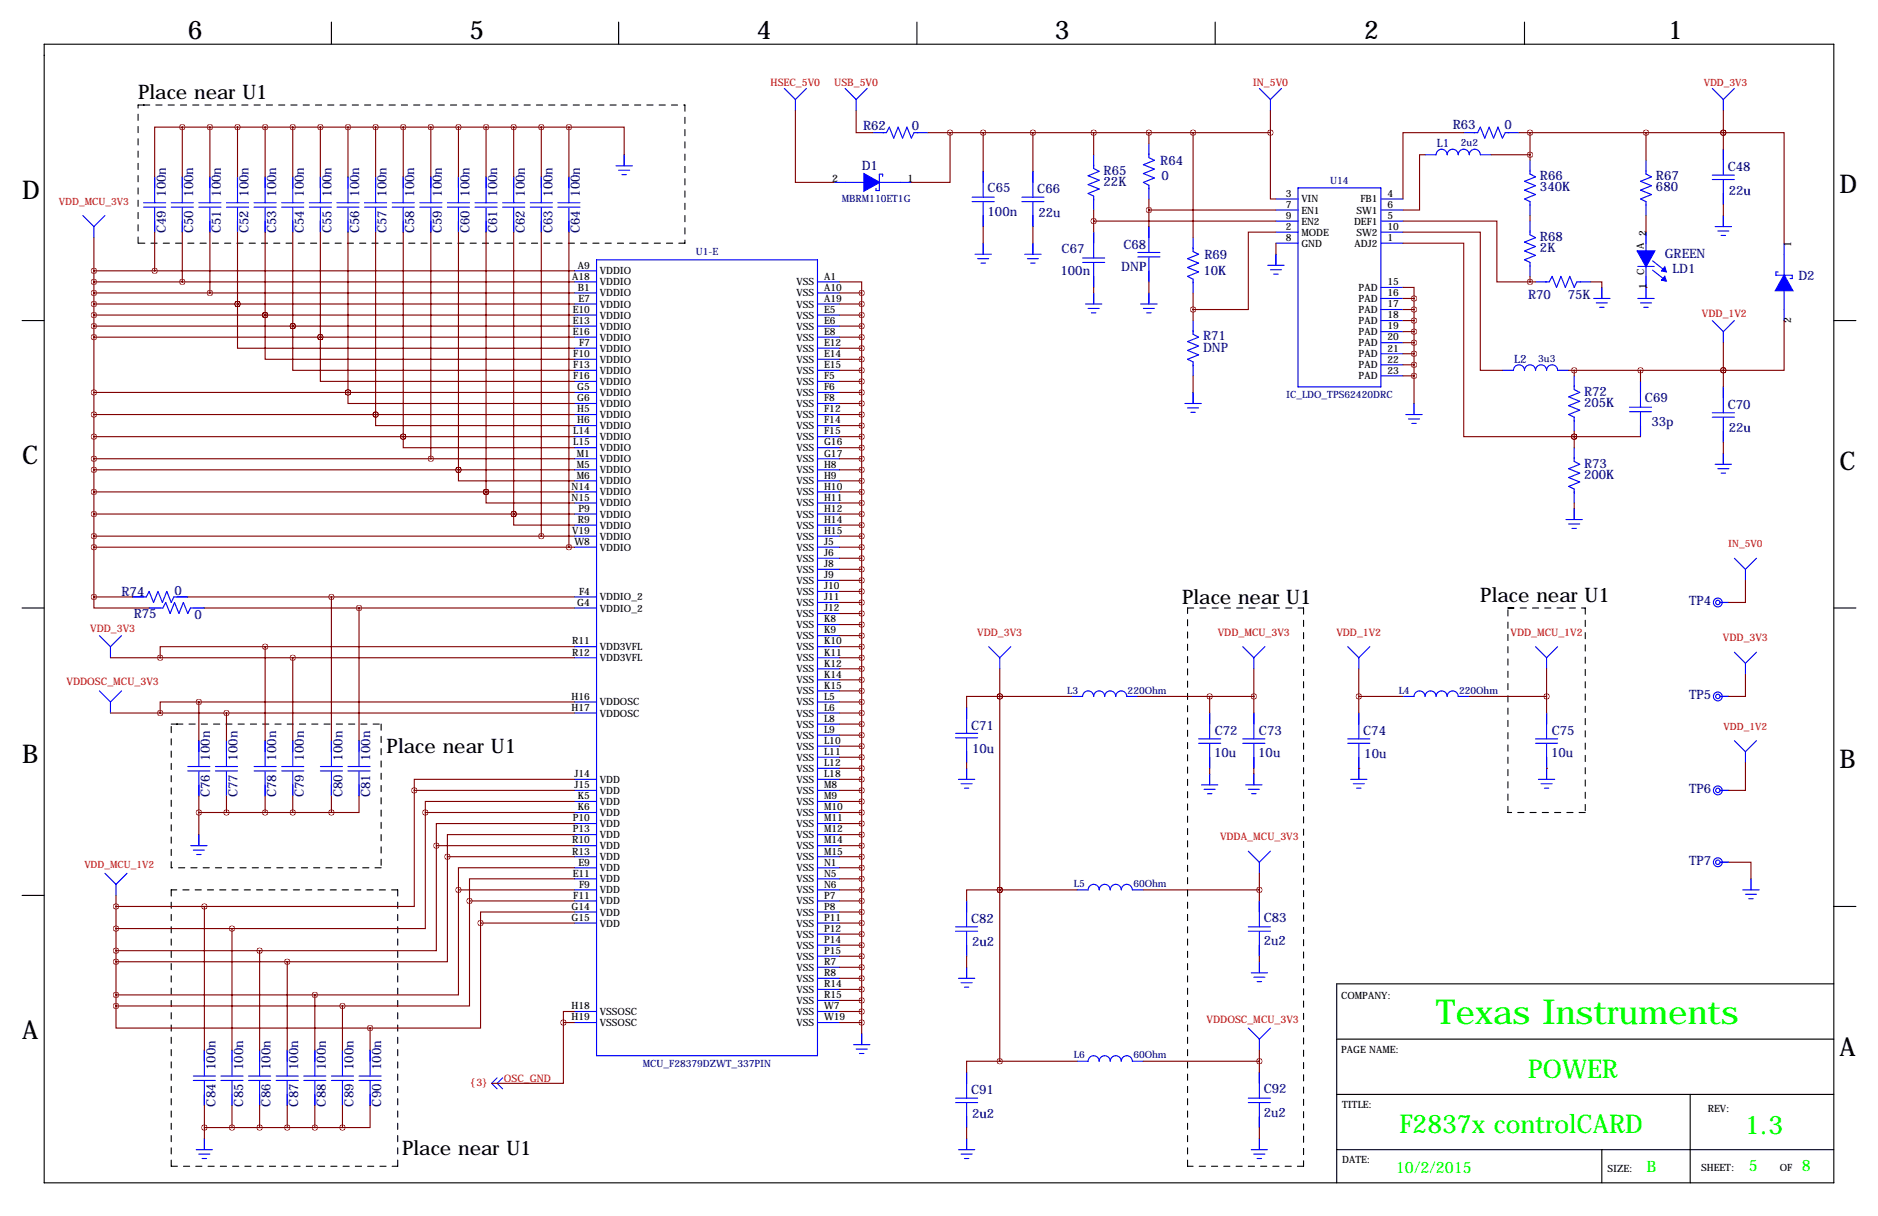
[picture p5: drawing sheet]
<svg xmlns="http://www.w3.org/2000/svg" width="432mm" height="279mm" viewBox="0 0 432 279" stroke-linecap="round" stroke-linejoin="round" font-family="sans-serif">
<defs><g id="words">
<text font-size="7.9" fill="#0f0" x="330.2" y="235.2">Texas Instruments</text>
<g font-size="5.9">
<text x="43.2" y="8.9">6</text>
<text x="107.9" y="8.9">5</text>
<text x="174" y="8.9">4</text>
<text x="242.6" y="8.9">3</text>
<text x="313.7" y="8.9">2</text>
<text x="383.5" y="8.9">1</text>
<text x="5.1" y="45.7">D</text>
<text x="422.9" y="44.4">D</text>
<text x="5.1" y="106.7">C</text>
<text x="422.9" y="107.9">C</text>
<text x="5.1" y="175.3">B</text>
<text x="422.9" y="176.5">B</text>
<text x="5.1" y="238.8">A</text>
<text x="422.9" y="242.6">A</text>
</g>
<g font-size="5.9" fill="#0f0">
<text x="351.3" y="247.7">POWER</text>
<text x="321.7" y="260.4">F2837x controlCARD</text>
<text x="401.2" y="260.6">1.3</text>
</g>
<g font-size="4.6">
<text x="31.7" y="22.9">Place near U1</text>
<text x="271.8" y="138.7">Place near U1</text>
<text x="340.4" y="138.4">Place near U1</text>
<text x="88.9" y="173">Place near U1</text>
<text x="92.5" y="265.4">Place near U1</text>
</g>
<g font-size="3.6" fill="#0f0">
<text x="321" y="269.5">10/2/2015</text>
<text x="378.6" y="269.2">B</text>
<text x="402.1" y="269">5</text>
<text x="414.3" y="269">8</text>
</g>
<g font-size="3" fill="#000080">
<text x="198.4" y="29.8">R62</text>
<text x="209.6" y="29.8">0</text>
<text x="334" y="29.7">R63</text>
<text x="345.9" y="29.7">0</text>
<text x="198.1" y="39.1">D1</text>
<text x="253.7" y="40.1">R65</text>
<text x="266.8" y="37.9">R64</text>
<text x="267" y="41.4">0</text>
<text x="354.1" y="41.4">R66</text>
<text x="380.7" y="41.4">R67</text>
<text x="397.3" y="39.4">C48</text>
<text x="38.1" y="45.2" transform="rotate(-90 38.1 45.2)">100n</text>
<text x="44.4" y="45.2" transform="rotate(-90 44.4 45.2)">100n</text>
<text x="50.8" y="45.2" transform="rotate(-90 50.8 45.2)">100n</text>
<text x="57.1" y="45.2" transform="rotate(-90 57.1 45.2)">100n</text>
<text x="63.5" y="45.2" transform="rotate(-90 63.5 45.2)">100n</text>
<text x="69.8" y="45.2" transform="rotate(-90 69.8 45.2)">100n</text>
<text x="76.2" y="45.2" transform="rotate(-90 76.2 45.2)">100n</text>
<text x="82.5" y="45.2" transform="rotate(-90 82.5 45.2)">100n</text>
<text x="88.9" y="45.2" transform="rotate(-90 88.9 45.2)">100n</text>
<text x="95.2" y="45.2" transform="rotate(-90 95.2 45.2)">100n</text>
<text x="101.6" y="45.2" transform="rotate(-90 101.6 45.2)">100n</text>
<text x="107.9" y="45.2" transform="rotate(-90 107.9 45.2)">100n</text>
<text x="114.3" y="45.2" transform="rotate(-90 114.3 45.2)">100n</text>
<text x="120.6" y="45.2" transform="rotate(-90 120.6 45.2)">100n</text>
<text x="127" y="45.2" transform="rotate(-90 127 45.2)">100n</text>
<text x="133.3" y="45.2" transform="rotate(-90 133.3 45.2)">100n</text>
<text x="227.1" y="44.2">C65</text>
<text x="238.5" y="44.4">C66</text>
<text x="253.7" y="42.7">22K</text>
<text x="354.1" y="43.9">340K</text>
<text x="380.7" y="43.9">680</text>
<text x="397.5" y="44.7">22u</text>
<text x="38.1" y="53.6" transform="rotate(-90 38.1 53.6)">C49</text>
<text x="44.4" y="53.6" transform="rotate(-90 44.4 53.6)">C50</text>
<text x="50.8" y="53.6" transform="rotate(-90 50.8 53.6)">C51</text>
<text x="57.1" y="53.6" transform="rotate(-90 57.1 53.6)">C52</text>
<text x="63.5" y="53.6" transform="rotate(-90 63.5 53.6)">C53</text>
<text x="69.8" y="53.6" transform="rotate(-90 69.8 53.6)">C54</text>
<text x="76.2" y="53.6" transform="rotate(-90 76.2 53.6)">C55</text>
<text x="82.5" y="53.6" transform="rotate(-90 82.5 53.6)">C56</text>
<text x="88.9" y="53.6" transform="rotate(-90 88.9 53.6)">C57</text>
<text x="95.2" y="53.6" transform="rotate(-90 95.2 53.6)">C58</text>
<text x="101.6" y="53.6" transform="rotate(-90 101.6 53.6)">C59</text>
<text x="107.9" y="53.6" transform="rotate(-90 107.9 53.6)">C60</text>
<text x="114.3" y="53.6" transform="rotate(-90 114.3 53.6)">C61</text>
<text x="120.6" y="53.6" transform="rotate(-90 120.6 53.6)">C62</text>
<text x="127" y="53.6" transform="rotate(-90 127 53.6)">C63</text>
<text x="133.3" y="53.6" transform="rotate(-90 133.3 53.6)">C64</text>
<text x="227.1" y="49.5">100n</text>
<text x="238.8" y="49.8">22u</text>
<text x="244.1" y="58.2">C67</text>
<text x="258.3" y="57.2">C68</text>
<text x="276.9" y="59.5">R69</text>
<text x="354.1" y="55.4">R68</text>
<text x="354.1" y="57.9">2K</text>
<text x="382.8" y="59.2">GREEN</text>
<text x="243.8" y="63.2">100n</text>
<text x="257.8" y="62.2">DNP</text>
<text x="276.7" y="63.3">10K</text>
<text x="384.6" y="62.8">LD1</text>
<text x="413.5" y="64.3">D2</text>
<text x="351.4" y="68.6">R70</text>
<text x="360.5" y="68.6">75K</text>
<text x="276.6" y="78.2">R71</text>
<text x="276.6" y="80.8">DNP</text>
<text x="364.2" y="90.9">R72</text>
<text x="364.2" y="93.5">205K</text>
<text x="378.2" y="92.5">C69</text>
<text x="397.3" y="94">C70</text>
<text x="379.7" y="97.8">33p</text>
<text x="397.5" y="99.3">22u</text>
<text x="364.2" y="107.4">R73</text>
<text x="364.2" y="110">200K</text>
<text x="27.9" y="136.9">R74</text>
<text x="40.1" y="136.7">0</text>
<text x="30.7" y="142">R75</text>
<text x="44.7" y="142.2">0</text>
<text x="388.4" y="139">TP4</text>
<text x="388.4" y="160.6">TP5</text>
<text x="223.3" y="167.6">C71</text>
<text x="223.5" y="173">10u</text>
<text x="279.1" y="174">10u</text>
<text x="279.3" y="168.9">C72</text>
<text x="289.3" y="174">10u</text>
<text x="289.5" y="168.9">C73</text>
<text x="313.4" y="168.9">C74</text>
<text x="356.6" y="174">10u</text>
<text x="356.8" y="168.9">C75</text>
<text x="48.3" y="174.8" transform="rotate(-90 48.3 174.8)">100n</text>
<text x="54.6" y="174.8" transform="rotate(-90 54.6 174.8)">100n</text>
<text x="63.5" y="174.8" transform="rotate(-90 63.5 174.8)">100n</text>
<text x="69.8" y="174.8" transform="rotate(-90 69.8 174.8)">100n</text>
<text x="78.7" y="174.8" transform="rotate(-90 78.7 174.8)">100n</text>
<text x="85.1" y="174.8" transform="rotate(-90 85.1 174.8)">100n</text>
<text x="313.7" y="174.2">10u</text>
<text x="48.3" y="183.1" transform="rotate(-90 48.3 183.1)">C76</text>
<text x="54.6" y="183.1" transform="rotate(-90 54.6 183.1)">C77</text>
<text x="63.5" y="183.1" transform="rotate(-90 63.5 183.1)">C78</text>
<text x="69.8" y="183.1" transform="rotate(-90 69.8 183.1)">C79</text>
<text x="78.7" y="183.1" transform="rotate(-90 78.7 183.1)">C80</text>
<text x="85.1" y="183.1" transform="rotate(-90 85.1 183.1)">C81</text>
<text x="388.4" y="182.2">TP6</text>
<text x="388.4" y="198.7">TP7</text>
<text x="223.3" y="212.1">C82</text>
<text x="290.6" y="211.8">C83</text>
<text x="223.5" y="217.4">2u2</text>
<text x="290.6" y="217.2">2u2</text>
<text x="49.5" y="245.9" transform="rotate(-90 49.5 245.9)">100n</text>
<text x="55.9" y="245.9" transform="rotate(-90 55.9 245.9)">100n</text>
<text x="62.2" y="245.9" transform="rotate(-90 62.2 245.9)">100n</text>
<text x="68.6" y="245.9" transform="rotate(-90 68.6 245.9)">100n</text>
<text x="74.9" y="245.9" transform="rotate(-90 74.9 245.9)">100n</text>
<text x="81.3" y="245.9" transform="rotate(-90 81.3 245.9)">100n</text>
<text x="87.6" y="245.9" transform="rotate(-90 87.6 245.9)">100n</text>
<text x="223.3" y="251.5">C91</text>
<text x="290.6" y="251.2">C92</text>
<text x="49.5" y="254.3" transform="rotate(-90 49.5 254.3)">C84</text>
<text x="55.9" y="254.3" transform="rotate(-90 55.9 254.3)">C85</text>
<text x="62.2" y="254.3" transform="rotate(-90 62.2 254.3)">C86</text>
<text x="68.6" y="254.3" transform="rotate(-90 68.6 254.3)">C87</text>
<text x="74.9" y="254.3" transform="rotate(-90 74.9 254.3)">C88</text>
<text x="81.3" y="254.3" transform="rotate(-90 81.3 254.3)">C89</text>
<text x="87.6" y="254.3" transform="rotate(-90 87.6 254.3)">C90</text>
<text x="223.5" y="256.8">2u2</text>
<text x="290.6" y="256.5">2u2</text>
</g>
<g font-size="2.6" fill="#000080">
<text x="330.4" y="33.8">L1</text>
<text x="348.2" y="83.4">L2</text>
</g>
<g font-size="2.4" fill="#f00">
<text x="177.2" y="19.8">HSEC_5V0</text>
<text x="191.8" y="19.8">USB_5V0</text>
<text x="288" y="19.8">IN_5V0</text>
<text x="391.3" y="72.9">VDD_1V2</text>
<text x="20.7" y="145.3">VDD_3V3</text>
<text x="224.7" y="146">VDD_3V3</text>
<text x="280" y="146">VDD_MCU_3V3</text>
<text x="307.3" y="146">VDD_1V2</text>
<text x="347.3" y="146">VDD_MCU_1V2</text>
<text x="396.2" y="147.3">VDD_3V3</text>
<text x="15.3" y="157.5">VDDOSC_MCU_3V3</text>
<text x="280.5" y="193">VDDA_MCU_3V3</text>
<text x="277.4" y="234.9">VDDOSC_MCU_3V3</text>
<text x="108.2" y="249.4">{3}</text>
<text x="115.8" y="248.7">OSC_GND</text>
</g>
<g font-size="2.4">
<text x="191.3" y="41.9">2</text>
<text x="208.7" y="41.9">1</text>
<text x="411.9" y="56.7" transform="rotate(-90 411.9 56.7)">1</text>
<text x="411.9" y="74.1" transform="rotate(-90 411.9 74.1)">2</text>
</g>
<g font-size="2.3" fill="#f00">
<text x="391.7" y="19.8">VDD_3V3</text>
<text x="13.6" y="47">VDD_MCU_3V3</text>
<text x="397.4" y="125.7">IN_5V0</text>
<text x="396.3" y="167.6">VDD_1V2</text>
<text x="19.4" y="199.4">VDD_MCU_1V2</text>
</g>
<g font-size="2.3" fill="#000080">
<text x="335.9" y="33.6">2u2</text>
<text x="193.5" y="46.3">MBRM110ET1G</text>
<text x="305.8" y="42.2">U14</text>
<text x="160" y="58.7">U1-E</text>
<text x="353.7" y="83.1">3u3</text>
<text x="295.7" y="91.5">IC_LDO_TPS62420DRC</text>
<text x="245.4" y="159.3">L3</text>
<text x="259.3" y="159.3">220Ohm</text>
<text x="321.6" y="159.3">L4</text>
<text x="335.5" y="159.3">220Ohm</text>
<text x="246.9" y="203.8">L5</text>
<text x="260.6" y="203.8">60Ohm</text>
<text x="147.8" y="245.2">MCU_F28379DZWT_337PIN</text>
<text x="246.9" y="243.2">L6</text>
<text x="260.6" y="243.2">60Ohm</text>
</g>
<g font-size="2.3">
<text x="295.6" y="45.2">3</text>
<text x="295.6" y="47.8">7</text>
<text x="299.2" y="46.5">VIN</text>
<text x="312.8" y="46.5">FB1</text>
<text x="319" y="45.2">4</text>
<text x="319" y="47.8">6</text>
<text x="295.6" y="50.3">9</text>
<text x="295.6" y="52.8">2</text>
<text x="299.2" y="49.1">EN1</text>
<text x="299.2" y="51.6">EN2</text>
<text x="311.3" y="51.6">DEF1</text>
<text x="311.9" y="49.1">SW1</text>
<text x="319" y="50.3">5</text>
<text x="319" y="52.8">10</text>
<text x="295.6" y="55.4">8</text>
<text x="299.2" y="54.1">MODE</text>
<text x="299.2" y="56.7">GND</text>
<text x="311.5" y="56.7">ADJ2</text>
<text x="311.9" y="54.1">SW2</text>
<text x="319" y="55.4">1</text>
<text x="377.9" y="57.2" transform="rotate(-90 377.9 57.2)">A 2</text>
<text x="131.6" y="64.3">A18</text>
<text x="132.9" y="61.7">A9</text>
<text x="137.9" y="63">VDDIO</text>
<text x="137.9" y="65.6">VDDIO</text>
<text x="183.1" y="65.6">VSS</text>
<text x="189.5" y="64.3">A1</text>
<text x="319" y="65.5">15</text>
<text x="378" y="63.1" transform="rotate(-90 378 63.1)">C</text>
<text x="131.7" y="71.9">E10</text>
<text x="132.9" y="66.8">B1</text>
<text x="133" y="69.3">E7</text>
<text x="137.9" y="68.1">VDDIO</text>
<text x="137.9" y="70.7">VDDIO</text>
<text x="183.1" y="68.1">VSS</text>
<text x="183.1" y="70.7">VSS</text>
<text x="189.5" y="66.8">A10</text>
<text x="189.5" y="69.3">A19</text>
<text x="189.5" y="71.9">E5</text>
<text x="312.4" y="66.8">PAD</text>
<text x="312.4" y="69.4">PAD</text>
<text x="312.4" y="71.9">PAD</text>
<text x="319" y="68.1">16</text>
<text x="319" y="70.6">17</text>
<text x="378.5" y="66.4" transform="rotate(-90 378.5 66.4)">1</text>
<text x="131.7" y="74.4">E13</text>
<text x="131.7" y="77">E16</text>
<text x="137.9" y="73.2">VDDIO</text>
<text x="137.9" y="75.7">VDDIO</text>
<text x="183.1" y="73.2">VSS</text>
<text x="183.1" y="75.7">VSS</text>
<text x="189.5" y="74.4">E6</text>
<text x="189.5" y="77">E8</text>
<text x="312.4" y="74.5">PAD</text>
<text x="312.4" y="77">PAD</text>
<text x="319" y="73.2">18</text>
<text x="319" y="75.7">19</text>
<text x="131.8" y="82">F10</text>
<text x="133.1" y="79.5">F7</text>
<text x="137.9" y="78.3">VDDIO</text>
<text x="137.9" y="80.8">VDDIO</text>
<text x="137.9" y="83.4">VDDIO</text>
<text x="183.1" y="78.3">VSS</text>
<text x="183.1" y="80.8">VSS</text>
<text x="183.1" y="83.4">VSS</text>
<text x="189.5" y="79.5">E12</text>
<text x="189.5" y="82">E14</text>
<text x="312.4" y="79.5">PAD</text>
<text x="312.4" y="82.1">PAD</text>
<text x="319" y="78.2">20</text>
<text x="319" y="80.8">21</text>
<text x="319" y="83.3">22</text>
<text x="131.8" y="84.6">F13</text>
<text x="131.8" y="87.1">F16</text>
<text x="132.7" y="89.7">G5</text>
<text x="137.9" y="85.9">VDDIO</text>
<text x="137.9" y="88.4">VDDIO</text>
<text x="183.1" y="85.9">VSS</text>
<text x="183.1" y="88.4">VSS</text>
<text x="189.5" y="84.6">E15</text>
<text x="189.5" y="87.1">F5</text>
<text x="189.5" y="89.7">F6</text>
<text x="312.4" y="84.6">PAD</text>
<text x="312.4" y="87.2">PAD</text>
<text x="319" y="85.9">23</text>
<text x="132.7" y="92.2">G6</text>
<text x="132.7" y="94.7">H5</text>
<text x="137.9" y="91">VDDIO</text>
<text x="137.9" y="93.5">VDDIO</text>
<text x="183.1" y="91">VSS</text>
<text x="183.1" y="93.5">VSS</text>
<text x="189.5" y="92.2">F8</text>
<text x="189.5" y="94.7">F12</text>
<text x="131.8" y="99.8">L14</text>
<text x="132.7" y="97.3">H6</text>
<text x="137.9" y="96.1">VDDIO</text>
<text x="137.9" y="98.6">VDDIO</text>
<text x="137.9" y="101.1">VDDIO</text>
<text x="183.1" y="96.1">VSS</text>
<text x="183.1" y="98.6">VSS</text>
<text x="183.1" y="101.1">VSS</text>
<text x="189.5" y="97.3">F14</text>
<text x="189.5" y="99.8">F15</text>
<text x="131.8" y="102.4">L15</text>
<text x="132.6" y="104.9">M1</text>
<text x="132.6" y="107.4">M5</text>
<text x="137.9" y="103.7">VDDIO</text>
<text x="137.9" y="106.2">VDDIO</text>
<text x="183.1" y="103.7">VSS</text>
<text x="183.1" y="106.2">VSS</text>
<text x="189.5" y="102.4">G16</text>
<text x="189.5" y="104.9">G17</text>
<text x="189.5" y="107.4">H8</text>
<text x="131.4" y="112.5">N14</text>
<text x="132.6" y="110">M6</text>
<text x="137.9" y="108.8">VDDIO</text>
<text x="137.9" y="111.3">VDDIO</text>
<text x="137.9" y="113.8">VDDIO</text>
<text x="183.1" y="108.8">VSS</text>
<text x="183.1" y="111.3">VSS</text>
<text x="183.1" y="113.8">VSS</text>
<text x="189.5" y="110">H9</text>
<text x="189.5" y="112.5">H10</text>
<text x="131.4" y="115.1">N15</text>
<text x="133" y="117.6">P9</text>
<text x="137.9" y="116.4">VDDIO</text>
<text x="137.9" y="118.9">VDDIO</text>
<text x="183.1" y="116.4">VSS</text>
<text x="183.1" y="118.9">VSS</text>
<text x="189.5" y="115.1">H11</text>
<text x="189.5" y="117.6">H12</text>
<text x="131.6" y="122.7">V19</text>
<text x="132.1" y="125.2">W8</text>
<text x="132.9" y="120.1">R9</text>
<text x="137.9" y="121.5">VDDIO</text>
<text x="137.9" y="124">VDDIO</text>
<text x="183.1" y="121.5">VSS</text>
<text x="183.1" y="124">VSS</text>
<text x="189.5" y="120.1">H14</text>
<text x="189.5" y="122.7">H15</text>
<text x="189.5" y="125.2">J5</text>
<text x="137.9" y="126.5">VDDIO</text>
<text x="183.1" y="126.5">VSS</text>
<text x="183.1" y="129.1">VSS</text>
<text x="183.1" y="131.6">VSS</text>
<text x="189.5" y="127.8">J6</text>
<text x="189.5" y="130.3">J8</text>
<text x="133.1" y="136.7">F4</text>
<text x="137.9" y="138">VDDIO_2</text>
<text x="183.1" y="134.2">VSS</text>
<text x="183.1" y="136.7">VSS</text>
<text x="189.5" y="132.8">J9</text>
<text x="189.5" y="135.4">J10</text>
<text x="189.5" y="137.9">J11</text>
<text x="132.7" y="139.2">G4</text>
<text x="137.9" y="140.5">VDDIO_2</text>
<text x="183.1" y="139.2">VSS</text>
<text x="183.1" y="141.8">VSS</text>
<text x="189.5" y="140.5">J12</text>
<text x="189.5" y="143">K8</text>
<text x="131.6" y="148.1">R11</text>
<text x="137.9" y="149.4">VDD3VFL</text>
<text x="183.1" y="144.3">VSS</text>
<text x="183.1" y="146.9">VSS</text>
<text x="183.1" y="149.4">VSS</text>
<text x="189.5" y="145.5">K9</text>
<text x="189.5" y="148.1">K10</text>
<text x="131.6" y="150.6">R12</text>
<text x="137.9" y="151.9">VDD3VFL</text>
<text x="183.1" y="151.9">VSS</text>
<text x="183.1" y="154.5">VSS</text>
<text x="189.5" y="150.6">K11</text>
<text x="189.5" y="153.2">K12</text>
<text x="189.5" y="155.7">K14</text>
<text x="131.4" y="160.8">H16</text>
<text x="183.1" y="157">VSS</text>
<text x="183.1" y="159.6">VSS</text>
<text x="189.5" y="158.2">K15</text>
<text x="189.5" y="160.8">L5</text>
<text x="131.4" y="163.3">H17</text>
<text x="137.9" y="162.1">VDDOSC</text>
<text x="137.9" y="164.6">VDDOSC</text>
<text x="183.1" y="162.1">VSS</text>
<text x="183.1" y="164.6">VSS</text>
<text x="183.1" y="167.2">VSS</text>
<text x="189.5" y="163.3">L6</text>
<text x="189.5" y="165.9">L8</text>
<text x="183.1" y="169.7">VSS</text>
<text x="183.1" y="172.3">VSS</text>
<text x="189.5" y="168.4">L9</text>
<text x="189.5" y="170.9">L10</text>
<text x="189.5" y="173.5">L11</text>
<text x="132.1" y="178.6">J14</text>
<text x="137.9" y="179.9">VDD</text>
<text x="183.1" y="174.8">VSS</text>
<text x="183.1" y="177.3">VSS</text>
<text x="183.1" y="179.9">VSS</text>
<text x="189.5" y="176">L12</text>
<text x="189.5" y="178.6">L18</text>
<text x="132.1" y="181.1">J15</text>
<text x="132.9" y="183.6">K5</text>
<text x="137.9" y="182.4">VDD</text>
<text x="137.9" y="185">VDD</text>
<text x="183.1" y="182.4">VSS</text>
<text x="183.1" y="185">VSS</text>
<text x="189.5" y="181.1">M8</text>
<text x="189.5" y="183.6">M9</text>
<text x="131.7" y="188.7">P10</text>
<text x="131.7" y="191.3">P13</text>
<text x="132.9" y="186.2">K6</text>
<text x="137.9" y="187.5">VDD</text>
<text x="137.9" y="190">VDD</text>
<text x="183.1" y="187.5">VSS</text>
<text x="183.1" y="190">VSS</text>
<text x="189.5" y="186.2">M10</text>
<text x="189.5" y="188.7">M11</text>
<text x="189.5" y="191.3">M12</text>
<text x="131.6" y="193.8">R10</text>
<text x="131.6" y="196.3">R13</text>
<text x="137.9" y="192.6">VDD</text>
<text x="137.9" y="195.1">VDD</text>
<text x="137.9" y="197.7">VDD</text>
<text x="183.1" y="192.6">VSS</text>
<text x="183.1" y="195.1">VSS</text>
<text x="183.1" y="197.7">VSS</text>
<text x="189.5" y="193.8">M14</text>
<text x="189.5" y="196.3">M15</text>
<text x="131.7" y="201.4">E11</text>
<text x="133" y="198.9">E9</text>
<text x="133.1" y="204">F9</text>
<text x="137.9" y="200.2">VDD</text>
<text x="137.9" y="202.7">VDD</text>
<text x="183.1" y="200.2">VSS</text>
<text x="183.1" y="202.7">VSS</text>
<text x="189.5" y="198.9">N1</text>
<text x="189.5" y="201.4">N5</text>
<text x="189.5" y="204">N6</text>
<text x="131.4" y="209">G14</text>
<text x="131.8" y="206.5">F11</text>
<text x="137.9" y="205.3">VDD</text>
<text x="137.9" y="207.8">VDD</text>
<text x="183.1" y="205.3">VSS</text>
<text x="183.1" y="207.8">VSS</text>
<text x="189.5" y="206.5">P7</text>
<text x="189.5" y="209">P8</text>
<text x="131.4" y="211.6">G15</text>
<text x="137.9" y="210.4">VDD</text>
<text x="137.9" y="212.9">VDD</text>
<text x="183.1" y="210.4">VSS</text>
<text x="183.1" y="212.9">VSS</text>
<text x="183.1" y="215.4">VSS</text>
<text x="189.5" y="211.6">P11</text>
<text x="189.5" y="214.1">P12</text>
<text x="183.1" y="218">VSS</text>
<text x="183.1" y="220.5">VSS</text>
<text x="189.5" y="216.7">P14</text>
<text x="189.5" y="219.2">P15</text>
<text x="189.5" y="221.7">R7</text>
<text x="183.1" y="223.1">VSS</text>
<text x="183.1" y="225.6">VSS</text>
<text x="189.5" y="224.3">R8</text>
<text x="189.5" y="226.8">R14</text>
<text x="131.4" y="231.9">H18</text>
<text x="137.9" y="233.2">VSSOSC</text>
<text x="183.1" y="228.1">VSS</text>
<text x="183.1" y="230.7">VSS</text>
<text x="183.1" y="233.2">VSS</text>
<text x="189.5" y="229.4">R15</text>
<text x="189.5" y="231.9">W7</text>
<text x="308.4" y="229.6">COMPANY:</text>
<text x="131.4" y="234.4">H19</text>
<text x="137.9" y="235.8">VSSOSC</text>
<text x="183.1" y="235.8">VSS</text>
<text x="189.5" y="234.4">W19</text>
<text x="308.4" y="242.1">PAGE NAME:</text>
<text x="308.6" y="254.5">TITLE:</text>
<text x="392.7" y="255.5">REV:</text>
<text x="308.6" y="267.2">DATE:</text>
<text x="369.6" y="269.2">SIZE:</text>
<text x="391.2" y="269">SHEET:</text>
<text x="409.2" y="269">OF</text>
</g>
</g></defs>
<g fill="none" stroke="#000" stroke-width=".25">
<path d="M10.2 10.2h411.4v261.6h-411.4zM76.2 5.1v5.1M142.2 5.1v5.1M210.8 5.1v5.1M279.4 5.1v5.1M350.5 5.1v5.1M5.1 73.7h5.1M421.6 73.7h5.1M5.1 139.7h5.1M421.6 139.7h5.1M5.1 205.7h5.1M421.6 208.3h.1"/>
<path d="M421.6 208.3h5.1M307.3 238.8h114.3M421.6 226.1h-114.3v45.7M307.3 251.5h114.3M388.6 251.5v20.3M307.3 264.2h114.3M368.3 264.2v7.6"/>
</g>
<g fill="none" stroke="#000" stroke-width=".25" stroke-dasharray="1.4 1.4">
<path d="M31.7 24.1h2.6M33 24.1h124.5M157.5 24.1v31.8M31.7 55.9v-31.8M157.5 55.9h-125.8M273 139.7h26.7M299.7 139.7v128.3M346.7 139.7h17.8M346.7 139.7h1.3M364.5 139.7v47M39.4 166.4h2.5M40.6 166.4h47"/>
<path d="M87.6 166.4v33M39.4 199.4v-33M87.6 199.4h-48.2M346.7 186.7v-47M364.5 186.7h-17.8M39.4 204.5v63.5M91.4 204.5h-52M39.4 268h52M91.4 268v-63.5M273 268v-128.3M299.7 268h-26.7"/>
</g>
<g fill="none" stroke="#00f" stroke-width=".25">
<path d="M141.6 38.1h3.8M142.2 39.1h2.6M143.5 35.6v2.3M180.3 20.3l2.6 2.6M182.9 22.9v2.5M185.4 20.3l-2.5 2.6M194.3 20.3l2.5 2.6M196.8 22.9v2.5M199.4 20.3l-2.6 2.6M200.7 30.5h3.1l.7-1.3 1 2.6 1-2.6 1 2.6 1-2.6 1 2.6 .7-1.3h3.2M226.1 39.4v5.9M237.5 39.4v5.9"/>
<path d="M251.5 35.6v3.1l1.2 .7-2.5 1 2.5 1-2.5 1 2.5 1-2.5 1 1.3 .7v3.2M264.2 33v3.2l1.2 .6-2.5 1 2.5 1.1-2.5 1 2.5 1-2.5 1 1.3 .7v3.1M289.6 20.3l2.5 2.6M292.1 22.9v2.5M294.6 20.3l-2.5 2.6M327.7 35.6h2.5a1.27 1.27 0 0 1 1.3-1.3 1.27 1.27 0 0 1 1.2 1.3 1.27 1.27 0 0 1 1.3-1.3 1.27 1.27 0 0 1 1.3 1.3 1.27 1.27 0 0 1 1.2-1.3 1.27 1.27 0 0 1 1.3 1.3 1.27 1.27 0 0 1 1.3-1.3 1.27 1.27 0 0 1 1.3 1.3h2.5M336.5 30.5h3.3l.6-1.3 1 2.6 1-2.6 1 2.6 1-2.6 1 2.6 .7-1.3h3.1M351.8 36.8v3.2l1.3 .6-2.6 1.1 2.6 1-2.6 1 2.6 1-2.6 1 1.3 .6v3.2M378.5 36.8v3.2l1.2 .6-2.5 1.1 2.5 1-2.5 1 2.5 1-2.5 1 1.3 .6v3.2M393.7 20.3l2.5 2.6M396.2 22.9v2.5M396.2 34.3v5.9"/>
<path d="M398.8 20.3l-2.6 2.6M19 49.5l2.6 2.6M21.6 52.1v2.5M24.1 49.5l-2.5 2.6M33 46.6h5.1M33 47.6h5.1M35.6 40.6v6M35.6 47.8v5.5M39.4 46.6h5M39.4 47.6h5M41.9 40.6v6M41.9 47.8v5.5"/>
<path d="M45.7 46.6h5.1M45.7 47.6h5.1M48.3 40.6v6M48.3 47.8v5.5M52.1 46.6h5M52.1 47.6h5M54.6 40.6v6M54.6 47.8v5.5M58.4 46.6h5.1M58.4 47.6h5.1M61 40.6v6M61 47.8v5.5"/>
<path d="M64.8 46.6h5M64.8 47.6h5M67.3 40.6v6M67.3 47.8v5.5M71.1 46.6h5.1M71.1 47.6h5.1M73.7 40.6v6M73.7 47.8v5.5M77.5 46.6h5M77.5 47.6h5M80 40.6v6M80 47.8v5.5"/>
<path d="M83.8 46.6h5.1M83.8 47.6h5.1M86.4 40.6v6M86.4 47.8v5.5M90.2 46.6h5M90.2 47.6h5M92.7 40.6v6M92.7 47.8v5.5M96.5 46.6h5.1M96.5 47.6h5.1M99.1 40.6v6M99.1 47.8v5.5"/>
<path d="M102.9 46.6h5M102.9 47.6h5M105.4 40.6v6M105.4 47.8v5.5M109.2 46.6h5.1M109.2 47.6h5.1M111.8 40.6v6M111.8 47.8v5.5M115.6 46.6h5M115.6 47.6h5M118.1 40.6v6M118.1 47.8v5.5"/>
<path d="M121.9 46.6h5.1M121.9 47.6h5.1M124.5 40.6v6M124.5 47.8v5.5M128.3 46.6h5M128.3 47.6h5M130.8 40.6v6M130.8 47.8v5.5M137.2 59.7h50.8v182.9h-50.8zM143 40.1h1M191.8 41.9h17.7M202.9 40.5v-.5h-.7v3.8h-.8v-.5"/>
<path d="M223.5 45.3h5.1M223.5 46.3h5.1M224.2 58.4h3.7M224.8 59.4h2.5M226.1 46.5v5.6M226.1 55.9v2.4M234.9 45.3h5.1M234.9 46.3h5.1M235.6 58.4h3.8M236.2 59.4h2.6M237.5 46.5v5.6M237.5 55.9v2.4"/>
<path d="M248.9 59.3h5.1M251.5 53.3v6M261.6 58h5.1M261.6 59h5.1M264.2 52.1v5.9M264.2 59.2v5.6M274.3 54.6v3.2l1.3 .6-2.6 1 2.6 1.1-2.6 1 2.6 1-2.6 1 1.3 .7v3.1M293.4 45.7h5M293.4 48.3h5M293.4 50.8h5M293.4 53.3h5M293.4 55.9h5"/>
<path d="M293.4 58.4v2.4M298.4 43.2h19.1v45.7h-19.1zM317.5 45.7h5.1M317.5 48.3h5.1M317.5 50.8h5.1M317.5 53.3h5.1M317.5 55.9h5.1M351.8 50.8v3.1l1.3 .7-2.6 1 2.6 1-2.6 1.1 2.6 1-2.6 1 1.3 .6v3.2M378.5 53.3v15.1M380 59.9l2.9 2.3M393.7 40.2h5.1M393.7 41.2h5.1"/>
<path d="M394.4 52.1h3.7M395 53.1h2.5M395.7 54.1h1M396.2 41.4v5.6M396.2 49.5v2.4M410.2 55.9v17.8M132.1 62.2h5.1M132.1 64.8h5.1M132.1 67.3h5.1M132.1 69.8h5.1M132.1 72.4h5.1M132.1 74.9h5.1"/>
<path d="M132.1 77.5h5.1M188 64.8h5M188 67.3h5M188 69.8h5M188 72.4h5M188 74.9h5M188 77.5h5M225.6 60.5h1M237 60.5h1M248.9 60.3h5.1M249.6 69.8h3.7M250.2 70.9h2.5"/>
<path d="M251 71.9h1M251.5 60.5v5.5M251.5 67.3v2.4M262.3 69.8h3.7M262.9 70.9h2.5M263.7 71.9h1M264.2 67.3v2.4M274.3 73.7v3.1l1.3 .7-2.6 1 2.6 1-2.6 1 2.6 1-2.6 1 1.3 .7v3.2M291.5 61h3.7M292.1 62h2.5M292.9 63h1M317.5 66h5.1"/>
<path d="M317.5 68.6h5.1M317.5 71.1h5.1M317.5 73.7h5.1M317.5 76.2h5.1M317.5 78.7h5.1M353.1 64.8h3.1l.7-1.3 1 2.5 1-2.5 1 2.5 1-2.5 1 2.5 .7-1.2h3.2M366.4 68.6h3.8M367 69.6h2.6M367.8 70.6h1M368.3 66v2.4M376.6 61.2h3.7M376.6 68.6h3.7"/>
<path d="M377.2 69.6h2.5M378 70.6h1M380 62.1l2.9 2.3M393.7 73.7l2.5 2.5M396.2 76.2v2.5M398.8 73.7l-2.6 2.5M408.8 62.5h-.5v.7h3.8v.8h-.5M132.1 80h5.1M132.1 82.5h5.1M132.1 85.1h5.1M132.1 87.6h5.1M132.1 90.2h5.1"/>
<path d="M132.1 92.7h5.1M132.1 95.2h5.1M132.1 97.8h5.1M188 80h5M188 82.5h5M188 85.1h5M188 87.6h5M188 90.2h5M188 92.7h5M188 95.2h5M188 97.8h5M272.4 92.7h3.8"/>
<path d="M273 93.7h2.6M273.8 94.7h1M274.3 90.2v2.4M317.5 81.3h5.1M317.5 83.8h5.1M317.5 86.4h5.1M323.2 95.2h3.8M323.8 96.3h2.6M324.6 97.3h1M325.1 92.7v2.4M345.4 85.1h2.6a1.27 1.27 0 0 1 1.2-1.3 1.27 1.27 0 0 1 1.3 1.3 1.27 1.27 0 0 1 1.3-1.3 1.27 1.27 0 0 1 1.3 1.3 1.27 1.27 0 0 1 1.2-1.3 1.27 1.27 0 0 1 1.3 1.3 1.27 1.27 0 0 1 1.3-1.3 1.27 1.27 0 0 1 1.2 1.3h2.6M361.9 86.4v3.1l1.3 .7-2.5 1 2.5 1-2.5 1 2.5 1-2.5 1 1.2 .7v3.2"/>
<path d="M374.6 93.6h5.1M374.6 94.6h5.1M377.2 87.6v6M377.2 94.7v5.6M393.7 94.8h5.1M393.7 95.9h5.1M396.2 88.9v5.9M396.2 96v5.6M132.1 100.3h5.1M132.1 102.9h5.1M132.1 105.4h5.1M132.1 107.9h5.1"/>
<path d="M132.1 110.5h5.1M132.1 113h5.1M132.1 115.6h5.1M132.1 118.1h5.1M188 100.3h5M188 102.9h5M188 105.4h5M188 107.9h5M188 110.5h5M188 113h5M188 115.6h5M188 118.1h5"/>
<path d="M360.1 119.4h3.7M361.9 102.9v3.1l1.3 .7-2.5 1 2.5 1-2.5 1 2.5 1-2.5 1.1 1.2 .6v3.2M361.9 116.8v2.4M394.4 106.7h3.7M395 107.7h2.5M395.7 108.7h1M396.2 104.1v2.4M30.5 137.2h3.1l.7-1.3 1 2.5 1-2.5 1 2.5 1.1-2.5 1 2.5 .6-1.2h3.2M34.3 139.7h3.1l.7-1.3 1 2.6 1-2.6 1 2.6 1.1-2.6 1 2.6 .6-1.3h3.2M132.1 120.7h5.1M132.1 123.2h5.1M132.1 125.7h5.1"/>
<path d="M132.1 137.2h5.1M132.1 139.7h5.1M188 120.7h5M188 123.2h5M188 125.7h5M188 128.3h5M188 130.8h5M188 133.3h5M188 135.9h5M188 138.4h5M360.7 120.4h2.5M361.4 121.4h1.1"/>
<path d="M395.5 138.4h2M398.8 128.3l2.5 2.5M401.3 130.8v2.5M403.9 128.3l-2.6 2.5M22.9 146l2.5 2.6M22.9 158.8l2.5 2.5M25.4 148.6v2.5M27.9 146l-2.5 2.6M27.9 158.8l-2.5 2.5M132.1 148.6h5.1M132.1 151.1h5.1M188 148.6h5"/>
<path d="M188 151.1h5M188 141h5M188 143.5h5M188 146h5M188 153.7h5M188 156.2h5M188 158.8h5M227.3 148.6l2.6 2.5M229.9 151.1v2.6M232.4 148.6l-2.5 2.5M285.8 148.6l2.5 2.5M288.3 151.1v2.6"/>
<path d="M290.8 148.6l-2.5 2.5M309.9 148.6l2.5 2.5M312.4 151.1v2.6M315 148.6l-2.6 2.5M353.1 148.6l2.5 2.5M355.6 151.1v2.6M358.1 148.6l-2.5 2.5M398.8 149.9l2.5 2.5M401.3 152.4v2.5M403.9 149.9l-2.6 2.5M25.4 161.3v2.5M43.2 176.1h5.1"/>
<path d="M43.2 177.1h5.1M45.7 170.2v5.9M45.7 177.3v5.6M49.5 176.1h5.1M49.5 177.1h5.1M52.1 170.2v5.9M52.1 177.3v5.6M58.4 176.1h5.1M58.4 177.1h5.1M61 170.2v5.9M61 177.3v5.6M64.8 176.1h5"/>
<path d="M64.8 177.1h5M67.3 170.2v5.9M67.3 177.3v5.6M73.7 176.1h5M73.7 177.1h5M76.2 170.2v5.9M76.2 177.3v5.6M80 176.1h5.1M80 177.1h5.1M82.5 170.2v5.9M82.5 177.3v5.6M132.1 161.3h5.1"/>
<path d="M132.1 163.8h5.1M132.1 179.1h5.1M188 161.3h5M188 163.8h5M188 179.1h5M188 166.4h5M188 168.9h5M188 171.4h5M188 174h5M188 176.5h5M219.7 168.5h5.1M219.7 169.5h5.1"/>
<path d="M220.4 179.1h3.7M222.2 162.6v5.9M222.2 169.7v5.6M222.2 176.5v2.4M246.4 160h2.5a1.27 1.27 0 0 1 1.3-1.3 1.27 1.27 0 0 1 1.3 1.3 1.27 1.27 0 0 1 1.2-1.3 1.27 1.27 0 0 1 1.3 1.3 1.27 1.27 0 0 1 1.3-1.3 1.27 1.27 0 0 1 1.2 1.3 1.27 1.27 0 0 1 1.3-1.3 1.27 1.27 0 0 1 1.3 1.3h2.5M275.6 169.8h5.1M275.6 170.8h5.1M278.1 163.8v6M278.1 170.9v5.6M278.1 177.8v2.4M285.8 169.8h5M285.8 170.8h5"/>
<path d="M288.3 163.8v6M288.3 170.9v5.6M288.3 177.8v2.4M309.9 169.8h5.1M309.9 170.8h5.1M310.5 179.1h3.8M312.4 163.8v6M312.4 170.9v8M322.6 160h2.5a1.27 1.27 0 0 1 1.3-1.3 1.27 1.27 0 0 1 1.3 1.3 1.27 1.27 0 0 1 1.2-1.3 1.27 1.27 0 0 1 1.3 1.3 1.27 1.27 0 0 1 1.3-1.3 1.27 1.27 0 0 1 1.2 1.3 1.27 1.27 0 0 1 1.3-1.3 1.27 1.27 0 0 1 1.3 1.3h2.5M353.1 169.8h5M353.1 170.8h5M353.7 179.1h3.8"/>
<path d="M355.6 163.8v6M355.6 170.9v8M395.5 160h2M398.8 170.2l2.5 2.5M401.3 172.7v2.6M403.9 170.2l-2.6 2.5M43.8 194.3h3.8M44.4 195.3h2.6M45.2 196.3h1M45.7 191.8v2.4M132.1 181.6h5.1M132.1 184.1h5.1"/>
<path d="M132.1 186.7h5.1M132.1 189.2h5.1M132.1 191.8h5.1M132.1 194.3h5.1M132.1 196.8h5.1M132.1 199.4h5.1M188 181.6h5M188 184.1h5M188 186.7h5M188 189.2h5M188 191.8h5M188 194.3h5"/>
<path d="M188 196.8h5M188 199.4h5M221 180.1h2.5M221.7 181.1h1.1M276.3 180.3h3.7M276.9 181.4h2.5M277.6 182.4h1M286.4 180.3h3.8M287 195.6l2.6 2.5M287 181.4h2.6M287.8 182.4h1M289.6 198.1v2.6"/>
<path d="M292.1 195.6l-2.5 2.5M311.1 180.1h2.6M311.9 181.1h1M354.3 180.1h2.6M355.1 181.1h1M395.5 181.6h2M395.5 198.1h2M24.1 200.7l2.6 2.5M26.7 203.2v2.5M29.2 200.7l-2.5 2.5M132.1 201.9h5.1M132.1 204.5h5.1"/>
<path d="M132.1 207h5.1M132.1 209.5h5.1M132.1 212.1h5.1M188 201.9h5M188 204.5h5M188 207h5M188 209.5h5M188 212.1h5M188 214.6h5M188 217.2h5M188 219.7h5M219.7 213h5.1"/>
<path d="M219.7 214h5.1M222.2 207v6M222.2 214.1v5.6M247.6 204.5h2.6a1.27 1.27 0 0 1 1.3-1.3 1.27 1.27 0 0 1 1.2 1.3 1.27 1.27 0 0 1 1.3-1.3 1.27 1.27 0 0 1 1.3 1.3 1.27 1.27 0 0 1 1.2-1.3 1.27 1.27 0 0 1 1.3 1.3 1.27 1.27 0 0 1 1.3-1.3 1.27 1.27 0 0 1 1.2 1.3h2.6M287 213h5.1M287 214h5.1M289.6 207v6M289.6 214.1v5.6M400.7 204.5h3.8M401.3 205.5h2.6M402.1 206.5h1M402.6 201.9v2.4"/>
<path d="M132.1 232.4h5.1M132.1 234.9h5.1M188 232.4h5M188 234.9h5M188 222.2h5M188 224.8h5M188 227.3h5M188 229.9h5M198.1 237.5v2.4M220.4 224.8h3.7M221 225.8h2.5M221.7 226.8h1.1"/>
<path d="M222.2 222.2v2.4M287 236.2l2.6 2.6M287.7 223.5h3.7M288.3 224.5h2.5M289.1 225.6h1M289.6 221v2.4M289.6 238.8v2.5M292.1 236.2l-2.5 2.6M44.4 247.2h5.1M44.4 248.3h5.1M47 241.3v5.9M47 248.4v5.6"/>
<path d="M50.8 247.2h5.1M50.8 248.3h5.1M53.3 241.3v5.9M53.3 248.4v5.6M57.1 247.2h5.1M57.1 248.3h5.1M59.7 241.3v5.9M59.7 248.4v5.6M63.5 247.2h5.1M63.5 248.3h5.1M66 241.3v5.9M66 248.4v5.6"/>
<path d="M69.8 247.2h5.1M69.8 248.3h5.1M72.4 241.3v5.9M72.4 248.4v5.6M76.2 247.2h5.1M76.2 248.3h5.1M78.7 241.3v5.9M78.7 248.4v5.6M82.5 247.2h5.1M82.5 248.3h5.1M85.1 241.3v5.9M85.1 248.4v5.6"/>
<path d="M196.2 240h3.8M196.8 241h2.6M197.6 242.1h1M219.7 252.3h5.1M219.7 253.3h5.1M222.2 246.4v5.9M222.2 253.5v5.6M247.6 243.8h2.6a1.27 1.27 0 0 1 1.3-1.2 1.27 1.27 0 0 1 1.2 1.2 1.27 1.27 0 0 1 1.3-1.2 1.27 1.27 0 0 1 1.3 1.2 1.27 1.27 0 0 1 1.2-1.2 1.27 1.27 0 0 1 1.3 1.2 1.27 1.27 0 0 1 1.3-1.2 1.27 1.27 0 0 1 1.2 1.2h2.6M287 252.3h5.1M287 253.3h5.1M289.6 246.4v5.9M289.6 253.5v5.6"/>
<path d="M45.1 264.2h3.8M45.7 265.2h2.6M46.5 266.2h1M47 261.6v2.4M220.4 264.2h3.7M221 265.2h2.5M221.7 266.2h1.1M222.2 261.6v2.4M287.7 264.2h3.7M288.3 265.2h2.5M289.1 266.2h1M289.6 261.6v2.4"/>
<circle cx="395" cy="138.4" r="1.02"/>
<circle cx="395" cy="138.4" r=".51"/>
<circle cx="395" cy="160" r="1.02"/>
<circle cx="395" cy="160" r=".51"/>
<circle cx="395" cy="198.1" r="1.02"/>
<circle cx="395" cy="181.6" r="1.02"/>
<circle cx="395" cy="181.6" r=".51"/>
<circle cx="395" cy="198.1" r=".51"/>
</g>
<g fill="#00f" stroke="#00f" stroke-width=".25">
<path d="M382.8 61.3l.3 1.2-1.1-.3z"/>
<path d="M382.8 63.5l.3 1.1-1.1-.2z"/>
<path d="M376.4 57.7h4.1l-2 3.6z"/>
<path d="M198.6 39.9l3.7 2-3.7 2z"/>
<path d="M410.2 63.1l2 3.7h-4z"/>
</g>
<g fill="none" stroke="#00f" stroke-width=".23">
<path d="M143.5 35.6v2.5M226.1 55.9v2.5M237.5 55.9v2.5M293.4 58.4v2.6M396.2 49.5v2.6M251.5 67.3v2.5M264.2 67.3v2.5M368.3 66v2.6M378.5 66v2.6M274.3 90.2v2.5M325.1 92.7v2.5M361.9 116.8v2.6"/>
<path d="M396.2 104.1v2.6M222.2 176.5v2.6M278.1 177.8v2.5M288.3 177.8v2.5M312.4 176.5v2.6M355.6 176.5v2.6M45.7 191.8v2.5M402.6 201.9v2.6M198.1 237.5v2.5M222.2 222.2v2.6M289.6 221v2.5M114.3 247.6l-1.3 1.3 1.3 1.3"/>
<path d="M115.6 247.6l-1.3 1.3 1.3 1.3M47 261.6v2.6M222.2 261.6v2.6M289.6 261.6v2.6"/>
</g>
<g fill="none" stroke="#800000" stroke-width=".25">
<path d="M41.9 29.2h-6.3v11.4M41.9 29.2h88.9M41.9 29.2v11.4M48.3 29.2v11.4M54.6 29.2v11.4M61 29.2v11.4M67.3 29.2v11.4M73.7 29.2v11.4M80 29.2v11.4M86.4 29.2v11.4M92.7 29.2v11.4M99.1 29.2v11.4"/>
<path d="M105.4 29.2v11.4M111.8 29.2v11.4M118.1 29.2v11.4M124.5 29.2v11.4M130.8 29.2h12.7v6.4M130.8 29.2v11.4M182.9 25.4v16.5h8.9M196.8 25.4v5.1h3.9M213.4 30.5h78.7M218.4 30.5v11.4h-8.9M226.1 30.5v8.9M237.5 30.5v8.9"/>
<path d="M251.5 30.5v5.1M264.2 30.5v2.5M274.3 30.5v24.1M292.1 30.5v15.2h1.3M292.1 25.4v5.1M327.7 35.6h-1.3v12.7h-3.8M336.5 30.5h-13.9v15.2M342.9 35.6h8.9M349.2 30.5h47M351.8 30.5v6.3M378.5 30.5v6.3M396.2 30.5h.1"/>
<path d="M396.2 30.5h14v25.4M396.2 25.4v8.9M21.6 54.6v82.6M35.6 53.3v8.9M41.9 53.3v11.5M48.3 53.3v14M54.6 53.3v16.5M61 53.3v19.1M67.3 53.3v21.6M73.7 53.3v24.2M80 53.3v36.9M86.4 53.3v41.9"/>
<path d="M92.7 53.3v47M99.1 53.3v52.1M105.4 53.3v54.6M111.8 53.3v59.7M118.1 53.3v64.8M124.5 53.3v69.9M130.8 53.3v72.4M226.1 52.1v3.8M237.5 52.1v3.8M251.5 48.3v5M251.5 50.8h41.9M264.2 45.7v6.4"/>
<path d="M264.2 48.3h29.2M293.4 53.3h-6.4v17.8h-12.7M293.4 55.9v2.5M322.6 50.8h21.6v14h7.6M322.6 53.3h17.8v31.8h5M322.6 55.9h13.9v44.4h25.4M351.8 49.5v1.3M378.5 49.5v3.8M396.2 47v2.5M21.6 67.3h110.5M21.6 69.8h110.5M21.6 72.4h110.5"/>
<path d="M21.6 74.9h110.5M21.6 77.5h110.5M21.6 62.2h110.5M21.6 64.8h110.5M54.6 69.8v10.2h77.5M54.6 69.8h.1M61 72.4v10.1h71.1M61 72.4h.1M67.3 74.9h.1M67.3 74.9v10.2h64.8M73.7 77.5h.1M73.7 77.5v10.1h58.4"/>
<path d="M193 64.8h5.1v2.5M193 67.3h5.1M193 69.8h5.1M193 72.4h5.1M193 74.9h5.1M193 77.5h5.1M198.1 67.3v170.2M251.5 66v1.3M264.2 64.8v2.5M274.3 67.3v6.4M322.6 66h2.5v2.6M322.6 68.6h2.5"/>
<path d="M322.6 71.1h2.5M322.6 73.7h2.5M322.6 76.2h2.5M322.6 78.7h2.5M325.1 68.6v24.1M351.8 64.8h1.3M351.8 63.5v1.3M365.8 64.8h2.5v1.2M378.5 66h.1M396.2 78.7v10.2M410.2 73.7v11.4h-14M21.6 90.2h110.5"/>
<path d="M21.6 95.2h110.5M80 90.2h.1M80 90.2v2.5h52.1M86.4 95.2h.1M86.4 95.2v2.6h45.7M193 80h5.1M193 82.5h5.1M193 85.1h5.1M193 87.6h5.1M193 90.2h5.1M193 92.7h5.1M193 95.2h5.1"/>
<path d="M193 97.8h5.1M274.3 86.4v3.8M322.6 86.4h2.5M322.6 83.8h2.5M322.6 81.3h2.5M360.7 85.1h35.5M361.9 85.1v1.3M361.9 99.1v3.8M377.2 85.1v2.5M396.2 85.1h.1M21.6 100.3h110.5M21.6 105.4h110.5"/>
<path d="M21.6 107.9h110.5M21.6 113h110.5M21.6 118.1h110.5M92.7 100.3v2.6h39.4M92.7 100.3h.1M105.4 107.9h.1M105.4 107.9v2.6h26.7M111.8 113h.1M111.8 113v2.6h20.3M118.1 118.1v2.6h14M118.1 118.1h.1M193 100.3h5.1"/>
<path d="M193 102.9h5.1M193 105.4h5.1M193 107.9h5.1M193 110.5h5.1M193 113h5.1M193 118.1h5.1M193 115.6h5.1M361.9 100.3h.1M361.9 100.3h15.3M361.9 115.6v1.2M396.2 101.6v2.5M21.6 137.2v2.5h12.7"/>
<path d="M21.6 123.2h110.5M21.6 125.7h110.5M21.6 137.2h8.9M43.2 137.2h88.9M47 139.7h85.1M76.2 137.2v33M82.5 139.7v30.5M193 123.2h5.1M193 120.7h5.1M193 125.7h5.1M193 128.3h5.1M193 130.8h5.1"/>
<path d="M193 133.3h5.1M193 135.9h5.1M193 138.4h5.1M401.3 133.3v5.1h-3.8M25.4 151.1h106.7M61 148.6h-24.2v2.5M61 148.6h71.1M61 148.6v21.6M67.3 151.1v19.1M193 141h5.1M193 143.5h5.1M193 146h5.1"/>
<path d="M193 148.6h5.1M193 151.1h5.1M193 153.7h5.1M193 156.2h5.1M193 158.8h5.1M229.9 153.7v90.1M288.3 153.7v10.1M312.4 153.7v10.1M355.6 153.7v10.1M401.3 154.9v5.1h-3.8M25.4 163.8h106.7M45.7 161.3h-8.9v2.5"/>
<path d="M45.7 161.3h86.4M45.7 161.3v8.9M52.1 163.8v6.4M132.1 179.1h-36.9v2.5M193 179.1h5.1M193 161.3h5.1M193 163.8h5.1M193 166.4h5.1M193 168.9h5.1M193 171.4h5.1M193 174h5.1M193 176.5h5.1"/>
<path d="M222.2 175.3v1.2M229.9 160h.1M229.9 160h-7.7v2.6M229.9 160h16.5M261.6 160h26.7M278.1 160v3.8M278.1 176.5v1.3M288.3 176.5v1.3M312.4 176.5h.1M312.4 160h10.2M337.8 160h17.8M355.6 176.5h.1"/>
<path d="M401.3 175.3v6.3h-3.8M45.7 186.7h30.5M45.7 182.9v8.9M52.1 182.9v3.8M61 182.9v3.8M67.3 182.9v3.8M76.2 182.9v3.8M82.5 182.9v3.8h-6.3M95.2 181.6v26.7h-48.2M95.2 181.6h36.9M97.8 186.7v26.7h-44.5M97.8 186.7h34.3"/>
<path d="M100.3 194.3v24.1h-40.6M100.3 194.3h31.8M102.9 196.8v24.2h-36.9M102.9 196.8h29.2M132.1 184.1h-34.3v2.6M132.1 189.2h-31.8v5.1M132.1 191.8h-29.2v5M132.1 199.4h-26.7v5.1M193 181.6h5.1M193 184.1h5.1M193 186.7h5.1M193 189.2h5.1"/>
<path d="M193 191.8h5.1M193 194.3h5.1M193 196.8h5.1M193 199.4h5.1M397.5 198.1h5.1v3.8M26.7 205.7v25.4M26.7 208.3h20.3M26.7 213.4h26.6M26.7 218.4h33M47 208.3v33M53.3 213.4v27.9M59.7 218.4v22.9"/>
<path d="M105.4 204.5v24.1h-33M105.4 204.5h26.7M107.9 207v24.1h-29.2M107.9 207h24.2M110.5 212.1v24.1h-25.4M110.5 212.1h21.6M132.1 201.9h-24.2v5.1M132.1 209.5h-21.6v2.6M193 207h5.1M193 209.5h5.1M193 212.1h5.1M193 214.6h5.1"/>
<path d="M193 217.2h5.1M193 219.7h5.1M193 204.5h5.1M193 201.9h5.1M222.2 219.7v2.5M229.9 204.5h-7.7v2.5M229.9 204.5h.1M229.9 204.5h17.7M262.9 204.5h26.7M289.6 200.7v6.3M289.6 219.7v1.3M26.7 231.1v5.1h58.4"/>
<path d="M26.7 221h39.3M26.7 231.1h52M26.7 228.6h45.7M66 221v20.3M72.4 228.6v12.7M78.7 231.1v10.2M85.1 236.2v5.1M129.5 234.9v14h-16.5M129.5 234.9h2.6M132.1 232.4h-2.6v2.5M193 234.9h5.1M193 232.4h5.1"/>
<path d="M193 222.2h5.1M193 224.8h5.1M193 227.3h5.1M193 229.9h5.1M47 254v7.6M47 259.1h31.7M53.3 254v5.1M59.7 254v5.1M66 254v5.1M72.4 254v5.1M78.7 254v5.1M85.1 254v5.1h-6.4"/>
<path d="M222.2 259.1v2.5M229.9 243.8h-7.7v2.6M229.9 243.8h17.7M262.9 243.8h26.7M289.6 241.3v5.1M289.6 259.1v2.5"/>
</g>
<path d="M198.1 67.3a.05 .05 0 0 0 .1 0 .05 .05 0 0 0-.1 0zM198.1 69.9a.05 .05 0 0 0 .1 0 .05 .05 0 0 0-.1 0zM198.1 72.4a.05 .05 0 0 0 .1 0 .05 .05 0 0 0-.1 0zM198.1 74.9a.05 .05 0 0 0 .1 0 .05 .05 0 0 0-.1 0zM198.1 77.5a.05 .05 0 0 0 .1 0 .05 .05 0 0 0-.1 0zM198.1 80a.05 .05 0 0 0 .1 0 .05 .05 0 0 0-.1 0zM198.1 82.6a.05 .05 0 0 0 .1 0 .05 .05 0 0 0-.1 0zM198.1 85.1a.05 .05 0 0 0 .1 0 .05 .05 0 0 0-.1 0zM198.1 87.6a.05 .05 0 0 0 .1 0 .05 .05 0 0 0-.1 0zM198.1 90.2a.05 .05 0 0 0 .1 0 .05 .05 0 0 0-.1 0zM198.1 92.7a.05 .05 0 0 0 .1 0 .05 .05 0 0 0-.1 0zM198.1 95.3a.05 .05 0 0 0 .1 0 .05 .05 0 0 0-.1 0zM198.1 97.8a.05 .05 0 0 0 .1 0 .05 .05 0 0 0-.1 0zM198.1 100.3a.05 .05 0 0 0 .1 0 .05 .05 0 0 0-.1 0zM198.1 102.9a.05 .05 0 0 0 .1 0 .05 .05 0 0 0-.1 0zM198.1 105.4a.05 .05 0 0 0 .1 0 .05 .05 0 0 0-.1 0zM198.1 108a.05 .05 0 0 0 .1 0 .05 .05 0 0 0-.1 0zM198.1 110.5a.05 .05 0 0 0 .1 0 .05 .05 0 0 0-.1 0zM198.1 113a.05 .05 0 0 0 .1 0 .05 .05 0 0 0-.1 0zM198.1 123.2a.05 .05 0 0 0 .1 0 .05 .05 0 0 0-.1 0zM198.1 120.7a.05 .05 0 0 0 .1 0 .05 .05 0 0 0-.1 0zM198.1 118.1a.05 .05 0 0 0 .1 0 .05 .05 0 0 0-.1 0zM198.1 115.6a.05 .05 0 0 0 .1 0 .05 .05 0 0 0-.1 0zM198.1 125.7a.05 .05 0 0 0 .1 0 .05 .05 0 0 0-.1 0zM198.1 128.3a.05 .05 0 0 0 .1 0 .05 .05 0 0 0-.1 0zM198.1 130.8a.05 .05 0 0 0 .1 0 .05 .05 0 0 0-.1 0zM198.1 133.4a.05 .05 0 0 0 .1 0 .05 .05 0 0 0-.1 0zM198.1 135.9a.05 .05 0 0 0 .1 0 .05 .05 0 0 0-.1 0zM198.1 138.4a.05 .05 0 0 0 .1 0 .05 .05 0 0 0-.1 0zM198.1 141a.05 .05 0 0 0 .1 0 .05 .05 0 0 0-.1 0zM198.1 143.5a.05 .05 0 0 0 .1 0 .05 .05 0 0 0-.1 0zM198.1 146.1a.05 .05 0 0 0 .1 0 .05 .05 0 0 0-.1 0zM198.1 148.6a.05 .05 0 0 0 .1 0 .05 .05 0 0 0-.1 0zM198.1 235a.05 .05 0 0 0 .1 0 .05 .05 0 0 0-.1 0zM198.1 232.4a.05 .05 0 0 0 .1 0 .05 .05 0 0 0-.1 0zM198.1 207a.05 .05 0 0 0 .1 0 .05 .05 0 0 0-.1 0zM198.1 209.6a.05 .05 0 0 0 .1 0 .05 .05 0 0 0-.1 0zM198.1 212.1a.05 .05 0 0 0 .1 0 .05 .05 0 0 0-.1 0zM198.1 214.6a.05 .05 0 0 0 .1 0 .05 .05 0 0 0-.1 0zM198.1 217.2a.05 .05 0 0 0 .1 0 .05 .05 0 0 0-.1 0zM198.1 219.7a.05 .05 0 0 0 .1 0 .05 .05 0 0 0-.1 0zM198.1 151.1a.05 .05 0 0 0 .1 0 .05 .05 0 0 0-.1 0zM198.1 153.7a.05 .05 0 0 0 .1 0 .05 .05 0 0 0-.1 0zM198.1 156.2a.05 .05 0 0 0 .1 0 .05 .05 0 0 0-.1 0zM198.1 158.8a.05 .05 0 0 0 .1 0 .05 .05 0 0 0-.1 0zM198.1 181.6a.05 .05 0 0 0 .1 0 .05 .05 0 0 0-.1 0zM198.1 184.2a.05 .05 0 0 0 .1 0 .05 .05 0 0 0-.1 0zM198.1 186.7a.05 .05 0 0 0 .1 0 .05 .05 0 0 0-.1 0zM198.1 189.2a.05 .05 0 0 0 .1 0 .05 .05 0 0 0-.1 0zM198.1 191.8a.05 .05 0 0 0 .1 0 .05 .05 0 0 0-.1 0zM198.1 194.3a.05 .05 0 0 0 .1 0 .05 .05 0 0 0-.1 0zM198.1 196.9a.05 .05 0 0 0 .1 0 .05 .05 0 0 0-.1 0zM198.1 179.1a.05 .05 0 0 0 .1 0 .05 .05 0 0 0-.1 0zM198.1 161.3a.05 .05 0 0 0 .1 0 .05 .05 0 0 0-.1 0zM198.1 163.8a.05 .05 0 0 0 .1 0 .05 .05 0 0 0-.1 0zM198.1 166.4a.05 .05 0 0 0 .1 0 .05 .05 0 0 0-.1 0zM198.1 168.9a.05 .05 0 0 0 .1 0 .05 .05 0 0 0-.1 0zM198.1 171.5a.05 .05 0 0 0 .1 0 .05 .05 0 0 0-.1 0zM198.1 174a.05 .05 0 0 0 .1 0 .05 .05 0 0 0-.1 0zM198.1 176.5a.05 .05 0 0 0 .1 0 .05 .05 0 0 0-.1 0zM198.1 222.3a.05 .05 0 0 0 .1 0 .05 .05 0 0 0-.1 0zM198.1 224.8a.05 .05 0 0 0 .1 0 .05 .05 0 0 0-.1 0zM198.1 227.3a.05 .05 0 0 0 .1 0 .05 .05 0 0 0-.1 0zM198.1 229.9a.05 .05 0 0 0 .1 0 .05 .05 0 0 0-.1 0zM198.1 204.5a.05 .05 0 0 0 .1 0 .05 .05 0 0 0-.1 0zM198.1 201.9a.05 .05 0 0 0 .1 0 .05 .05 0 0 0-.1 0zM198.1 199.4a.05 .05 0 0 0 .1 0 .05 .05 0 0 0-.1 0zM54.6 69.9a.05 .05 0 0 0 .1 0 .05 .05 0 0 0-.1 0zM60.9 72.4a.05 .05 0 0 0 .1 0 .05 .05 0 0 0-.1 0zM67.3 74.9a.05 .05 0 0 0 .1 0 .05 .05 0 0 0-.1 0zM73.6 77.5a.05 .05 0 0 0 .1 0 .05 .05 0 0 0-.1 0zM80 90.2a.05 .05 0 0 0 .1 0 .05 .05 0 0 0-.1 0zM86.3 95.3a.05 .05 0 0 0 .1 0 .05 .05 0 0 0-.1 0zM92.7 100.3a.05 .05 0 0 0 .1 0 .05 .05 0 0 0-.1 0zM105.4 108a.05 .05 0 0 0 .1 0 .05 .05 0 0 0-.1 0zM111.7 113a.05 .05 0 0 0 .1 0 .05 .05 0 0 0-.1 0zM118.1 118.1a.05 .05 0 0 0 .1 0 .05 .05 0 0 0-.1 0zM130.8 29.2a.05 .05 0 0 0 .1 0 .05 .05 0 0 0-.1 0zM41.9 29.2a.05 .05 0 0 0 .1 0 .05 .05 0 0 0-.1 0zM48.2 29.2a.05 .05 0 0 0 .1 0 .05 .05 0 0 0-.1 0zM54.6 29.2a.05 .05 0 0 0 .1 0 .05 .05 0 0 0-.1 0zM60.9 29.2a.05 .05 0 0 0 .1 0 .05 .05 0 0 0-.1 0zM67.3 29.2a.05 .05 0 0 0 .1 0 .05 .05 0 0 0-.1 0zM73.6 29.2a.05 .05 0 0 0 .1 0 .05 .05 0 0 0-.1 0zM80 29.2a.05 .05 0 0 0 .1 0 .05 .05 0 0 0-.1 0zM86.3 29.2a.05 .05 0 0 0 .1 0 .05 .05 0 0 0-.1 0zM92.7 29.2a.05 .05 0 0 0 .1 0 .05 .05 0 0 0-.1 0zM99 29.2a.05 .05 0 0 0 .1 0 .05 .05 0 0 0-.1 0zM124.4 29.2a.05 .05 0 0 0 .1 0 .05 .05 0 0 0-.1 0zM118.1 29.2a.05 .05 0 0 0 .1 0 .05 .05 0 0 0-.1 0zM111.7 29.2a.05 .05 0 0 0 .1 0 .05 .05 0 0 0-.1 0zM105.4 29.2a.05 .05 0 0 0 .1 0 .05 .05 0 0 0-.1 0zM35.5 62.2a.05 .05 0 0 0 .1 0 .05 .05 0 0 0-.1 0zM21.5 62.2a.05 .05 0 0 0 .1 0 .05 .05 0 0 0-.1 0zM130.8 125.7a.05 .05 0 0 0 .1 0 .05 .05 0 0 0-.1 0zM124.4 123.2a.05 .05 0 0 0 .1 0 .05 .05 0 0 0-.1 0zM21.5 123.2a.05 .05 0 0 0 .1 0 .05 .05 0 0 0-.1 0zM41.9 64.8a.05 .05 0 0 0 .1 0 .05 .05 0 0 0-.1 0zM21.5 64.8a.05 .05 0 0 0 .1 0 .05 .05 0 0 0-.1 0zM48.2 67.3a.05 .05 0 0 0 .1 0 .05 .05 0 0 0-.1 0zM21.5 67.3a.05 .05 0 0 0 .1 0 .05 .05 0 0 0-.1 0zM99 105.4a.05 .05 0 0 0 .1 0 .05 .05 0 0 0-.1 0zM21.5 105.4a.05 .05 0 0 0 .1 0 .05 .05 0 0 0-.1 0zM54.6 69.9a.05 .05 0 0 0 .1 0 .05 .05 0 0 0-.1 0zM21.5 69.9a.05 .05 0 0 0 .1 0 .05 .05 0 0 0-.1 0zM60.9 72.4a.05 .05 0 0 0 .1 0 .05 .05 0 0 0-.1 0zM21.5 72.4a.05 .05 0 0 0 .1 0 .05 .05 0 0 0-.1 0zM67.3 74.9a.05 .05 0 0 0 .1 0 .05 .05 0 0 0-.1 0zM21.5 74.9a.05 .05 0 0 0 .1 0 .05 .05 0 0 0-.1 0zM73.6 77.5a.05 .05 0 0 0 .1 0 .05 .05 0 0 0-.1 0zM21.5 77.5a.05 .05 0 0 0 .1 0 .05 .05 0 0 0-.1 0zM80 90.2a.05 .05 0 0 0 .1 0 .05 .05 0 0 0-.1 0zM21.5 90.2a.05 .05 0 0 0 .1 0 .05 .05 0 0 0-.1 0zM86.3 95.3a.05 .05 0 0 0 .1 0 .05 .05 0 0 0-.1 0zM21.5 95.3a.05 .05 0 0 0 .1 0 .05 .05 0 0 0-.1 0zM92.7 100.3a.05 .05 0 0 0 .1 0 .05 .05 0 0 0-.1 0zM21.5 100.3a.05 .05 0 0 0 .1 0 .05 .05 0 0 0-.1 0zM105.4 108a.05 .05 0 0 0 .1 0 .05 .05 0 0 0-.1 0zM21.5 108a.05 .05 0 0 0 .1 0 .05 .05 0 0 0-.1 0zM111.7 113a.05 .05 0 0 0 .1 0 .05 .05 0 0 0-.1 0zM21.5 113a.05 .05 0 0 0 .1 0 .05 .05 0 0 0-.1 0zM118.1 118.1a.05 .05 0 0 0 .1 0 .05 .05 0 0 0-.1 0zM21.5 118.1a.05 .05 0 0 0 .1 0 .05 .05 0 0 0-.1 0zM26.6 208.3a.05 .05 0 0 0 .1 0 .05 .05 0 0 0-.1 0zM26.6 213.4a.05 .05 0 0 0 .1 0 .05 .05 0 0 0-.1 0zM26.6 218.4a.05 .05 0 0 0 .1 0 .05 .05 0 0 0-.1 0zM26.6 221a.05 .05 0 0 0 .1 0 .05 .05 0 0 0-.1 0zM26.6 228.6a.05 .05 0 0 0 .1 0 .05 .05 0 0 0-.1 0zM26.6 231.1a.05 .05 0 0 0 .1 0 .05 .05 0 0 0-.1 0zM46.9 259.1a.05 .05 0 0 0 .1 0 .05 .05 0 0 0-.1 0zM72.3 259.1a.05 .05 0 0 0 .1 0 .05 .05 0 0 0-.1 0zM78.7 259.1a.05 .05 0 0 0 .1 0 .05 .05 0 0 0-.1 0zM53.3 259.1a.05 .05 0 0 0 .1 0 .05 .05 0 0 0-.1 0zM59.6 259.1a.05 .05 0 0 0 .1 0 .05 .05 0 0 0-.1 0zM66 259.1a.05 .05 0 0 0 .1 0 .05 .05 0 0 0-.1 0zM45.7 186.7a.05 .05 0 0 0 .1 0 .05 .05 0 0 0-.1 0zM52 186.7a.05 .05 0 0 0 .1 0 .05 .05 0 0 0-.1 0zM67.3 186.7a.05 .05 0 0 0 .1 0 .05 .05 0 0 0-.1 0zM60.9 186.7a.05 .05 0 0 0 .1 0 .05 .05 0 0 0-.1 0zM378.4 30.5a.05 .05 0 0 0 .1 0 .05 .05 0 0 0-.1 0zM237.4 30.5a.05 .05 0 0 0 .1 0 .05 .05 0 0 0-.1 0zM351.7 35.6a.05 .05 0 0 0 .1 0 .05 .05 0 0 0-.1 0zM251.4 50.8a.05 .05 0 0 0 .1 0 .05 .05 0 0 0-.1 0zM251.4 30.5a.05 .05 0 0 0 .1 0 .05 .05 0 0 0-.1 0zM361.9 100.3a.05 .05 0 0 0 .1 0 .05 .05 0 0 0-.1 0zM361.9 85.1a.05 .05 0 0 0 .1 0 .05 .05 0 0 0-.1 0zM361.9 100.3a.05 .05 0 0 0 .1 0 .05 .05 0 0 0-.1 0zM396.2 30.5a.05 .05 0 0 0 .1 0 .05 .05 0 0 0-.1 0zM396.2 85.1a.05 .05 0 0 0 .1 0 .05 .05 0 0 0-.1 0zM229.8 160a.05 .05 0 0 0 .1 0 .05 .05 0 0 0-.1 0zM229.8 204.5a.05 .05 0 0 0 .1 0 .05 .05 0 0 0-.1 0zM312.4 160a.05 .05 0 0 0 .1 0 .05 .05 0 0 0-.1 0zM289.5 204.5a.05 .05 0 0 0 .1 0 .05 .05 0 0 0-.1 0zM229.8 160a.05 .05 0 0 0 .1 0 .05 .05 0 0 0-.1 0zM229.8 204.5a.05 .05 0 0 0 .1 0 .05 .05 0 0 0-.1 0zM229.8 243.8a.05 .05 0 0 0 .1 0 .05 .05 0 0 0-.1 0zM289.5 243.8a.05 .05 0 0 0 .1 0 .05 .05 0 0 0-.1 0zM21.5 125.7a.05 .05 0 0 0 .1 0 .05 .05 0 0 0-.1 0zM21.5 137.2a.05 .05 0 0 0 .1 0 .05 .05 0 0 0-.1 0zM36.8 163.8a.05 .05 0 0 0 .1 0 .05 .05 0 0 0-.1 0zM36.8 151.1a.05 .05 0 0 0 .1 0 .05 .05 0 0 0-.1 0zM45.7 161.3a.05 .05 0 0 0 .1 0 .05 .05 0 0 0-.1 0zM52 163.8a.05 .05 0 0 0 .1 0 .05 .05 0 0 0-.1 0zM60.9 148.6a.05 .05 0 0 0 .1 0 .05 .05 0 0 0-.1 0zM67.3 151.1a.05 .05 0 0 0 .1 0 .05 .05 0 0 0-.1 0zM82.5 139.7a.05 .05 0 0 0 .1 0 .05 .05 0 0 0-.1 0zM46.9 208.3a.05 .05 0 0 0 .1 0 .05 .05 0 0 0-.1 0zM95.2 181.6a.05 .05 0 0 0 .1 0 .05 .05 0 0 0-.1 0zM97.7 186.7a.05 .05 0 0 0 .1 0 .05 .05 0 0 0-.1 0zM59.6 218.4a.05 .05 0 0 0 .1 0 .05 .05 0 0 0-.1 0zM100.3 194.3a.05 .05 0 0 0 .1 0 .05 .05 0 0 0-.1 0zM102.8 196.9a.05 .05 0 0 0 .1 0 .05 .05 0 0 0-.1 0zM72.3 228.6a.05 .05 0 0 0 .1 0 .05 .05 0 0 0-.1 0zM105.4 204.5a.05 .05 0 0 0 .1 0 .05 .05 0 0 0-.1 0zM107.9 207a.05 .05 0 0 0 .1 0 .05 .05 0 0 0-.1 0zM85 236.2a.05 .05 0 0 0 .1 0 .05 .05 0 0 0-.1 0zM110.4 212.1a.05 .05 0 0 0 .1 0 .05 .05 0 0 0-.1 0zM53.3 213.4a.05 .05 0 0 0 .1 0 .05 .05 0 0 0-.1 0zM66 221a.05 .05 0 0 0 .1 0 .05 .05 0 0 0-.1 0zM78.7 231.1a.05 .05 0 0 0 .1 0 .05 .05 0 0 0-.1 0zM226 30.5a.05 .05 0 0 0 .1 0 .05 .05 0 0 0-.1 0zM218.4 30.5a.05 .05 0 0 0 .1 0 .05 .05 0 0 0-.1 0zM264.1 30.5a.05 .05 0 0 0 .1 0 .05 .05 0 0 0-.1 0zM264.1 48.3a.05 .05 0 0 0 .1 0 .05 .05 0 0 0-.1 0zM377.1 85.1a.05 .05 0 0 0 .1 0 .05 .05 0 0 0-.1 0zM274.3 30.5a.05 .05 0 0 0 .1 0 .05 .05 0 0 0-.1 0zM274.3 71.1a.05 .05 0 0 0 .1 0 .05 .05 0 0 0-.1 0zM288.2 160a.05 .05 0 0 0 .1 0 .05 .05 0 0 0-.1 0zM278.1 160a.05 .05 0 0 0 .1 0 .05 .05 0 0 0-.1 0zM351.7 30.5a.05 .05 0 0 0 .1 0 .05 .05 0 0 0-.1 0zM325.1 86.4a.05 .05 0 0 0 .1 0 .05 .05 0 0 0-.1 0zM325.1 68.6a.05 .05 0 0 0 .1 0 .05 .05 0 0 0-.1 0zM325.1 71.1a.05 .05 0 0 0 .1 0 .05 .05 0 0 0-.1 0zM325.1 73.7a.05 .05 0 0 0 .1 0 .05 .05 0 0 0-.1 0zM325.1 76.2a.05 .05 0 0 0 .1 0 .05 .05 0 0 0-.1 0zM325.1 78.7a.05 .05 0 0 0 .1 0 .05 .05 0 0 0-.1 0zM325.1 83.8a.05 .05 0 0 0 .1 0 .05 .05 0 0 0-.1 0zM325.1 81.3a.05 .05 0 0 0 .1 0 .05 .05 0 0 0-.1 0zM351.7 64.8a.05 .05 0 0 0 .1 0 .05 .05 0 0 0-.1 0zM396.2 30.5a.05 .05 0 0 0 .1 0 .05 .05 0 0 0-.1 0zM396.2 85.1a.05 .05 0 0 0 .1 0 .05 .05 0 0 0-.1 0zM129.5 235a.05 .05 0 0 0 .1 0 .05 .05 0 0 0-.1 0z" fill="#800000" stroke="#800000" stroke-width="1.3"/>
<use href="#words"/>
</svg>
